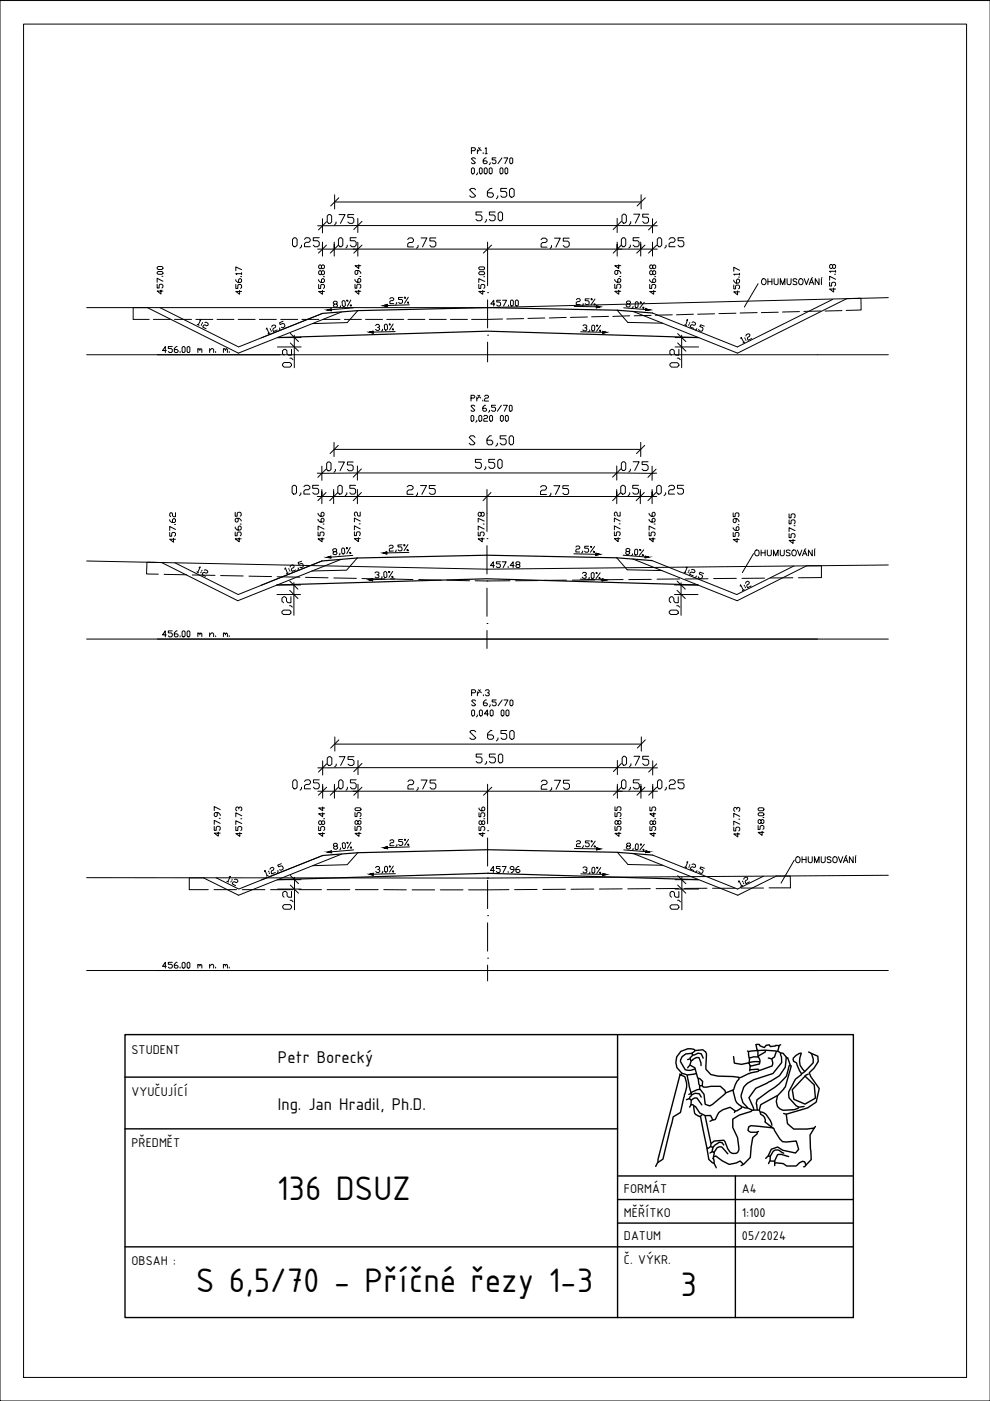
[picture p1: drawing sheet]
<svg xmlns="http://www.w3.org/2000/svg" width="210mm" height="297mm" viewBox="0 0 210 297" stroke-linecap="round" stroke-linejoin="round" font-family="sans-serif">
<defs><g id="words">
<g font-size="7.8">
<text x="58.7" y="254.4">136 DSUZ</text>
<text x="41.5" y="274">S 6,5/70 - Příčné řezy 1-3</text>
<text x="144.3" y="274.9">3</text>
</g>
<g font-size="5.3">
<text x="98.4" y="43.4">S 6,50</text>
<text x="99.8" y="48.3">5,50</text>
<text x="113.6" y="54">2,75</text>
<text x="130.5" y="48.7">0,75</text>
<text x="145" y="79" transform="rotate(-90 145 79)">0,2</text>
<text x="68.1" y="101.2">0,75</text>
<text x="99.5" y="100.9">5,50</text>
<text x="130.5" y="101.2">0,75</text>
<text x="60.7" y="106.2">0,25</text>
<text x="137.9" y="106.2">0,25</text>
<text x="62.8" y="131.6" transform="rotate(-90 62.8 131.6)">0,2</text>
<text x="145" y="131.6" transform="rotate(-90 145 131.6)">0,2</text>
<text x="98.4" y="158.4">S 6,50</text>
<text x="68.1" y="163.7">0,75</text>
<text x="99.8" y="163.3">5,50</text>
<text x="130.5" y="163.7">0,75</text>
<text x="60.7" y="168.6">0,25</text>
<text x="70.6" y="168.6">0,5</text>
<text x="130.5" y="168.6">0,5</text>
<text x="138.3" y="168.6">0,25</text>
<text x="145" y="194" transform="rotate(-90 145 194)">0,2</text>
</g>
<g font-size="3.9">
<text x="58.9" y="225.5">Petr Borecký</text>
<text x="58.9" y="235.3">Ing. Jan Hradil, Ph.D.</text>
</g>
<g font-size="2.9">
<text x="27.9" y="223.5">STUDENT</text>
<text x="27.9" y="232.3">VYUČUJÍCÍ</text>
<text x="27.9" y="243.3">PŘEDMĚT</text>
<text x="132.3" y="257.9">MĚŘÍTKO</text>
<text x="132.3" y="252.9">FORMÁT</text>
<text x="157.3" y="252.9">A4</text>
<text x="157.3" y="257.9">1:100</text>
<text x="132.3" y="262.9">DATUM</text>
<text x="157.3" y="262.9">05/2024</text>
<text x="27.9" y="268.3">OBSAH :</text>
<text x="132.3" y="267.9">Č. VÝKR.</text>
</g>
</g></defs>
<g fill="none" stroke="#000" stroke-width=".21">
<path d="M103.4 56.4v4.2M103.4 71.1h.1M103.4 62h.1M103.4 63.6v5.9M103.4 72.5v4.2M103.3 114.2h.1M103.3 108.9v3.8M103.3 115.7v6M103.3 132.2h.1M103.3 123.2h.1M103.3 124.7v6M103.3 133.7v3.8"/>
<path d="M103.4 176.1h.1M103.4 171.4v3.3M103.4 177.7v5.9M103.4 194.1h.1M103.4 185.2h.1M103.4 186.6v6M103.4 195.7v6M103.4 203.1h.1M103.4 204.6v3.4"/>
</g>
<g fill="none" stroke="#000" stroke-width=".21">
<path d="M99.9 31.9h.7l.2-.4-.2-.2h-.7v1.3M99.9 35.8l.3-.2 .4 .2v.8l-.2 .3-.5-.3zM100.8 33.7l-.2-.2h-.4l-.3 .2 .9 .8-.2 .2h-.4l-.3-.2M101.2 36.6l-.2 .5M101.2 31.7v.9M101.4 31.3l.2 .2 .2-.2M101.8 35.6l.4 .2v.8l-.2 .3-.4-.3v-.8zM102 31.9l-.4-.2-.4 .5M102.4 32.4v.2M102.7 35.8l.2-.2 .4 .2v.8l-.2 .3-.4-.3zM102.9 31.5l.2-.2v1.3M102.9 32.6h.4"/>
<path d="M103.1 33.5h-.2l-.5 .4v.6l.3 .2h.4l.2-.4-.2-.2h-.7M103.7 35.8l.2-.2 .5 .2v.8l-.3 .3-.4-.3zM103.9 34.5l-.2 .4M105.2 33.5h-.8v.4h.5l.3 .2v.4l-.3 .2h-.3l-.2-.2M106 35.8l.2-.2 .4 .2v.8l-.2 .3-.4-.3zM106.4 33.5l-.8 1.2M106.8 33.5h.9l-.6 1.2M107.1 35.8l.2-.2 .4 .2v.8l-.3 .3-.3-.3zM108.1 33.7l.2-.2 .4 .2v.8l-.2 .2-.4-.2zM33.3 57.8l.2-.2h.8l.2 .4-.2 .2h-.8zM33.5 56.5h.8l.2 .4-.2 .2h-.8l-.2-.2zM34.3 58.6h.2"/>
<path d="M34.5 59.6l-1.2-.6v.8M50 59.3v.2l.4 .4h.6l.2-.2v-.4l-.4-.2-.2 .2v.6M51 58.7h.2M51.2 58h-1.2l.2 .2M51.2 57.2l-1.2-.6v.8M51.2 57.8v.4M62 50.7l.4-.3h.3l.3 .3v1.3l-.3 .3h-.3l-.4-.3zM63.9 52v.3l-.3 .3M64.6 50.7l.3-.3h.6l.3 .3v.3l-.3 .4h-.6l-.3 .3v.6h1.2M67.4 52.8h8.5M67.4 47.9h1v1.5M67.6 59.3v.2l.4 .4h.6l.2-.2v-.4l-.4-.2-.2 .2v.6"/>
<path d="M67.7 50.4h-1.3v.6h1l.3 .4v.6l-.3 .3h-.6l-.4-.3M68.2 57.6l.2-.2 .4 .2v.4l-.4 .2-.2-.2v-.4l-.4-.2-.2 .2v.4l.2 .2 .4-.2M68.2 56.4l.2-.2 .4 .2v.4l-.2 .2-.4-.2v-.4l-.3-.2-.3 .2v.4l.2 .2 .4-.2M68.4 46.4v1.5l62.5-.1M68.4 51.3v1.5v-1M68.4 52.8v1.5M68.6 58.7h.2M69.2 52l-1.7 1.7M69.2 47l-1.7 1.8M69.4 45.8l.3-.3h.3l.3 .3v1.3l-.3 .3h-.3l-.3-.3zM70.9 51.3v1.5v-1M70.9 52.8v1.5"/>
<path d="M71 41.3v3M71 42.8h64.9M71.2 47.1v.3l-.2 .3M71.8 52l-1.8 1.7M71.8 41.9l-1.7 1.8M71.9 45.5h1.3l-1 1.9M72.1 50.4h.3l.3 .3v1.3l-.3 .3h-.3l-.3-.3v-1.3zM73.6 52v.3l-.3 .3M74.9 52.8h57M75 45.5h-1.3v.6h1l.3 .3v.7l-.3 .3h-.6l-.4-.3M75.3 59.3v.2l.3 .3h.7l.2-.2v-.3l-.4-.3-.2 .3v.5M75.5 50.4h-1.2v.6h.9l.3 .4v.6l-.3 .3h-.6l-.3-.3"/>
<path d="M75.9 57.3v.7l-.5 .2-.1-.2v-.4l.1-.3h.7l.4 .5v.2M75.9 51.3v3M75.9 46.3v3M76.1 56.1v.8l-.8-.6h1.2M76.3 58.6h.2M76.8 52l-1.8 1.7M76.8 46.9l-1.8 1.8M86.4 50.8l.3-.4h.7l.3 .4v.3l-.3 .3h-.7l-.3 .3v.7h1.3M88.6 52v.4l-.3 .2M89.3 50.4h1.2l-.9 2M92.4 50.4h-1.3v.7h1l.3 .3v.6l-.3 .4h-.7l-.3-.4M101.5 57.8l.2-.2h.9l.1 .4-.1 .2h-.9z"/>
<path d="M101.5 56.8l.2-.2h.9l.1 .4-.1 .2h-.9zM102.6 58.7h.1M102.8 59.7l-1.3-.6v.8M103.4 51.3v5.1M104.2 52l-1.7 1.7M130.3 59.3v.2l.5 .3h.6l.2-.2v-.3l-.2-.3-.4 .3v.5M130.9 51.3v1.5v-1M131 57.3v.7l-.4 .2-.3-.2v-.4l.3-.3h.6l.4 .5v.2M131.2 56.1v.8l-.9-.6h1.3M131.4 58.6h.2M131.7 52l-1.7 1.7M132 50.4h.4l.3 .3v1.3l-.3 .3h-.4l-.3-.3v-1.3z"/>
<path d="M133.6 52v.3l-.3 .3M135.5 50.4h-1.3v.6h1l.3 .4v.6l-.3 .3h-.6l-.4-.3M135.8 51.3v1.5v-1M135.8 52.8v1.5M135.9 41.3v3M136.7 52l-1.7 1.7M136.8 41.9l-1.7 1.8M137.8 59.3v.2l.4 .4h.6l.2-.2v-.4l-.2-.2-.4 .2v.6M138.3 51.3v1.5v-1M138.3 52.8v1.5M138.4 57.6l.2-.2 .4 .2v.4l-.4 .2-.2-.2v-.4l-.4-.2-.2 .2v.4l.2 .2 .4-.2M138.4 56.4l.2-.2 .4 .2v.4l-.2 .2-.4-.2v-.4l-.2-.2-.4 .2v.4l.2 .2 .4-.2"/>
<path d="M138.8 58.7h.2M139.2 52l-1.7 1.7M139.4 52.8h-8.5v1.5M139.7 50.4h.3l.3 .3v1.3l-.3 .3h-.3l-.3-.3v-1.3zM141.2 52v.3l-.3 .3M141.9 50.7l.3-.3h.6l.3 .3v.3l-.3 .4h-.6l-.3 .3v.6h1.2M145 50.4h-1.2v.6h.9l.3 .4v.6l-.3 .3h-.6l-.3-.3M155.6 59.4v.2l.4 .4h.6l.2-.2v-.4l-.2-.2-.4 .2v.6M156.6 58.7h.2M156.8 58.2h-1.2l.2 .1M156.8 57.3l-1.2-.6v.8M156.8 57.9v.4"/>
<path d="M161.7 59.2a.57 .57 0 0 1 .8 .6 .57 .57 0 0 1-.9 .4l-.1-.6zM162.8 59.1v1.3M162.8 59.7h.9M163.7 59.1v1.3M164.1 59.1v.9l.4 .4 .4-.2 .1-1.1M166.9 59.1v1.1l.4 .2 .3-.1 .1-.3v-.9M169 59.3l-.3-.2-.5 .1v.4l.6 .2 .2 .4-.3 .2-.6-.2M169.5 59.2a.62 .62 0 0 1 .8 .4 .62 .62 0 0 1-.4 .8 .65 .65 0 0 1-.6-.5 .65 .65 0 0 1 .2-.7zM170.5 59.1l.5 1.3 .4-1.3M171.7 59.9h.6M172.3 58.9l-.3 .1M173.7 59.1v1.3l-.9-1.3v1.3"/>
<path d="M174.2 59.1v1.3M174.3 58.9l-.1 .1M175.9 59.8v.8h.4v-.5l.2-.3h.5l.2 .3v.3l-.2 .2M176.5 56.3l.2-.2 .5 .2v.4l-.5 .2-.2-.2v-.4l-.4-.2-.2 .2v.4l.2 .2 .4-.2M177 58.2h.2M177.2 59.2l-1.3-.6v.8M177.2 57.5h-1.3l.2 .2M177.2 57.3v.4M33.3 60.3v.8h.4v-.6l.2-.2h.4l.2 .2v.4l-.2 .2M34.1 61.5v.8l-.8-.6h1.2M41.8 68.8l.4 .1M42.3 67.8h.3l-.6 1.1"/>
<path d="M42.8 68.8l-.1 .2M43 68.4l-.2 .2M43.4 68.4l.3-.1 .4 .2v.5l-.3 .1-.4-.2-.3 .1-.1 .3 .7 .4M50 60.3v.9h.4v-.7l.2-.2h.4l.2 .2v.4l-.2 .3M50.8 61.6v.8l-.8-.6h1.2M56.4 69.8l.2-.3 .4 1.2M57.2 70.6l-.4 .2M57.3 69.7l.1 .2M57.4 70l.1 .3M57.6 69.3l.1-.3h.7l-.1 .5-.3 .1-.2 .3 .2 .4 .8-.3M58.8 71.6h5M58.8 73.6h5"/>
<path d="M59.3 69.5l-.1 .5M60 68.1l-.7 .3 .1 .4 .6-.2 .3 .1 .1 .4-.1 .2-.4 .2-.3-.1M60.2 76.9h1.3l.3 .3v.3l-.3 .3h-1.3l-.3-.3v-.3zM61.5 75.9h.3l.3 .4M61.6 70.7l1.7 1.7M61.6 72.7l1.7 1.8M61.8 74.1v1.2h-.6l-.4-.3v-.6l-.3-.3h-.3l-.3 .3v.6l.3 .3M62.4 71.1v6.9M67.6 60.3v.9h.4v-.7l.2-.2h.4l.2 .2v.4l-.2 .3M68.4 61.6v.8l-.8-.6h1.2M71.3 64.5l.2 .4-.1 .2h-.4l-.3-.4 .2-.2h.4l.2-.5-.6-.1-.2 .2 .2 .4M72.2 64.8l-.2 .5"/>
<path d="M72.5 64l.2-.3 .5 .2v.9l-.2 .2-.4-.2zM73.5 63.7h.2l.1 .2h-.2zM74.3 64.7l.2-.1v.2l-.2 .1zM74.4 63.6l-.7 1.3M74.9 65.3l-5.4 .4M75.3 60.3v.8h.3v-.6l.3-.2h.4l.2 .2v.4l-.2 .2M76.1 61.5v.9l-.8-.6h1.2M79.6 69l.2-.2h.4l.3 .4-.4 .2M80.3 69.4l.2 .2-.2 .4h-.4l-.3-.2M81.1 69.8l-.2 .4M81.7 68.7l.4 .2 .1 .9-.5 .2-.2-.2v-.9zM82.5 68.7h.2l.1 .2h-.3z"/>
<path d="M82.6 63.4l.2-.3h.4l.3 .2-.2 .4h-.5l-.2 .3 .1 .4h.8M83.2 69.7h.2v.2h-.2zM83.4 68.7l-.8 1.3M83.8 70.3l-5.4 .1 .7 .2v-.4l-.7 .2M84.1 64.1l-.2 .4M85.3 63.1h-.8v.4h.6l.2 .2v.4l-.1 .2h-.4l-.3-.2M85.7 63h.2l.1 .2h-.2zM86.4 64h.2v.2h-.2zM86.6 63l-.8 1.3M86.8 64.6l-5.4 .2 .7 .2v-.5l-.7 .3M101.5 60.3v.9h.4v-.7l.3-.2h.4l.2 .2v.4l-.2 .3M102.4 61.6v.8l-.9-.6h1.3"/>
<path d="M121.8 65l5.4 .1-.8 .2v-.5l.8 .3M122.2 63.5l.2-.2h.5l.1 .4-.2 .3-.6 .1v.4l.8 .1M123.1 70.3l5.4 .2-.7 .2v-.4l.7 .2M123.6 69.1l.2-.2h.4l.2 .2v.2l-.4 .2M123.7 64.4l-.3 .4M124.2 69.5l.2 .2-.2 .4h-.4l-.2-.2M124.9 63.4h-.8v.3l.6 .1 .2 .2v.4l-.2 .2h-.4l-.2-.2M125.1 70l-.3 .3M125.3 63.4h.3v.2h-.3zM125.5 69.1l.4-.2 .2 .3v.8l-.2 .2-.5-.2zM125.9 64.4h.3v.2h-.3zM126.2 63.4l-.9 1.2"/>
<path d="M126.5 68.9h.2v.3h-.2zM127.1 70h.2v.2h-.2zM127.3 69l-.8 1.2M130.3 60.3v.8h.5v-.6l.2-.2h.4l.2 .2v.4l-.2 .2M131.2 61.5v.9l-.9-.6h1.3M132.2 65.3l5.4 .4M133 64.4l-.2-.4 .3-.2h.4l.2 .3-.3 .4-.4-.1-.2 .2v.2l.2 .3h.4l.2-.2-.2-.4M134.2 65l-.2 .3M134.7 64.2l.2-.2 .4 .2v.9l-.3 .1h-.2l-.1-.2zM135.8 64h.2v.2h-.2zM136.3 65.1h.2v.2h-.2zM136.6 64.1l-.9 1.2"/>
<path d="M137.8 60.3v.9h.4v-.7l.2-.2h.4l.2 .2v.4l-.2 .3M138.6 61.6v.8l-.8-.6h1.2M143.1 71.6h5M143.1 73.6h5M143.7 70.7l1.7 1.7M144.5 71.1v6.9M145.2 68.9l.3 .1M145.5 67.9l.3-.1-.4 1.1M146.1 68.8l-.1 .2M146.3 68.4l-.1 .2M146.7 68.4l.3-.2 .4 .2v.5l-.2 .1-.5-.2-.2 .1-.2 .4 .8 .3M147.7 69.7l-.3 .3"/>
<path d="M149.3 69.2l-.8-.3-.1 .3 .6 .3-.1 .6-.3 .2-.3-.2-.2-.3M155.6 60.4v.8h.4v-.6l.2-.2h.4l.2 .2v.5l-.2 .1M156.4 61.7v.8l-.8-.6h1.2M157.1 71.8v-.3l.6 1.1M157.9 72.5l-.4 .2M157.9 71.6l.1 .2M158.1 72l.1 .2M158.2 71.2v-.3l.4-.1 .3 .1v.4l-.4 .2v.3l.1 .4 .8-.4M165.4 60.4v-1.3l.5 1.3 .5-1.3v1.3M171.6 60.4l.4-1.3 .6 1.3M176.7 61.1v.8l-.8-.6h1.3M70.8 93.8v3"/>
<path d="M70.8 95.3h65M71.7 94.4l-1.7 1.8M99.9 84.4h.6l.2-.4-.2-.2h-.6v1.2M100 88.1l.5 .2v.8l-.3 .2-.3-.2v-.8zM100.7 86.1l-.2-.2h-.5l-.1 .2 .8 .9-.2 .2h-.5l-.1-.2M100.7 92.7l-.3-.3h-.6l-.3 .3 1.2 1.3-.3 .3h-.6l-.3-.3M101.1 89.1l-.2 .4M101.1 84.2v.8M101.3 83.8l.2 .2 .2-.2M101.5 88.3l.2-.2 .5 .2v.8l-.3 .2-.4-.2zM101.9 84.4l-.4-.2-.4 .4M102.4 84.8v.2"/>
<path d="M102.6 88.3l.1-.2h.5l.2 .2-.2 .4h-.5l-.1 .2v.4h.8M102.7 84l.3-.2h.4l.2 .2-.2 .4h-.4l-.3 .2v.4h.9M103 85.9h-.3l-.3 .4v.7l.2 .2h.4l.2-.2-.2-.4h-.6M103.8 87l-.2 .4M103.8 88.3l.2-.2 .4 .2v.8l-.2 .2-.4-.2zM104.2 92.4h-.4l-.5 .6v1l.2 .3h.7l.3-.3v-.3l-.3-.4h-.9M105.1 85.9h-.9v.4h.7l.2 .3v.4l-.2 .2h-.5l-.2-.2M105.5 94v.3l-.4 .3M106.1 88.3l.2-.2 .4 .2v.8l-.2 .2-.4-.2zM106.3 85.9l-.8 1.3M106.7 85.9h.9l-.7 1.3M107.1 88.3l.3-.2 .4 .2v.8l-.2 .2-.5-.2z"/>
<path d="M107.3 92.4h-1.3v.6h1l.3 .3v.7l-.3 .3h-.6l-.4-.3M108.2 85.9l.4 .2v.9l-.2 .2-.4-.2v-.9zM108.2 92.4h.4l.3 .3v1.3l-.3 .3h-.4l-.3-.3v-1.3zM135.8 93.8v3M136.7 94.4l-1.7 1.8M36 112.9v.8h.4v-.6l.2-.2h.4l.2 .2v.4l-.2 .2M36 110.2v.2l.4 .4h.6l.2-.2v-.4l-.4-.2-.2 .2v.6M36.8 114.1v.9l-.8-.7h1.2M37 111.2h.2M37.2 112.3l-1.2-.7v.9M37.2 108.7v.8h-.4l-.2-.2v-.4l-.2-.2-.4 .2v.4l.2 .2M49.9 112.8v.8h.4v-.6l.2-.2h.4l.2 .2v.4l-.2 .2"/>
<path d="M49.9 111.7v.3l.4 .4h.6l.2-.2v-.5l-.2-.2-.4 .2v.7M49.9 108.6v.9h.4v-.7l.2-.2h.4l.2 .2v.4l-.2 .3M50.5 109.9v.6l-.4 .2-.2-.2v-.4l.2-.2h.6l.4 .6M50.7 114v.9l-.8-.7h1.2M50.9 111.1h.2M64 119l-.8 .3 .1 .4 .6-.2h.3l.1 .5-.1 .2-.4 .2-.2-.1M67.3 105.3h8.5M67.4 112.8v.8h.5v-.6l.2-.2h.4l.2 .2v.4l-.2 .2M67.4 110.1v.2l.5 .4h.6l.2-.2v-.4l-.2-.2-.4 .2v.6M67.4 108.8v.2l.5 .5h.6l.2-.3v-.4l-.2-.2-.4 .2v.7M68.3 114v.9l-.9-.7h1.3M68.5 111.1h.2"/>
<path d="M68.7 112.2l-1.3-.7v.9M70.7 103.8v1.5v-1M70.7 105.3v1.5M71.2 117l.3 .3-.3 .3h-.4l-.2-.2 .2-.4h.4l.2-.3-.2-.4-.5 .1-.2 .2 .3 .4M71.6 103.2l.4-.3h.3l.3 .3v1.3l-.3 .3h-.3l-.4-.3zM71.6 104.4l-1.7 1.8M72.1 117.3v.2l-.2 .2M72.6 116.2l.4 .2 .1 .8-.4 .3-.2-.3-.1-.8zM73.4 116.1h.3v.2l-.3 .1zM73.5 104.5v.3l-.3 .3M74.1 117.1h.2l.1 .2h-.2zM74.3 116.1l-.8 1.3"/>
<path d="M74.8 105.3h56.9M74.8 117.8l-5.4 .4M75.1 112.8v.8h.5v-.6l.2-.2h.4l.2 .2-.2 .6M75.4 102.9h-1.2v.6h.9l.3 .3v.7l-.3 .3h-.6l-.3-.3M75.8 100.3h55M75.8 103.8v3M76 114v.8l-.9-.6h1.3M76.2 111.1h.2M76.4 112.1l-1.3-.6v.8M76.4 110.5l-1.3-.7v.8M76.4 108.6v.8h-.4l-.2-.2v-.4l-.4-.2-.3 .2v.4l.3 .2M76.6 104.4l-1.7 1.8"/>
<path d="M82.5 115.8l.2-.2h.4l.3 .2-.3 .4h-.4l-.2 .2v.5l.9-.1M84 116.6l-.2 .4M85.2 115.5l-.8 .1v.4l.6-.1 .2 .2 .1 .5-.3 .2h-.4l-.2-.2M85.6 115.5h.3v.2h-.3zM86.3 116.5h.2v.2h-.2zM86.3 103.2l.4-.3h.5l.4 .3v.4l-.4 .3h-.5l-.4 .3v.6h1.3M86.5 115.5l-.8 1.2M86.7 117.1l-5.4 .1 .7 .3v-.5l-.7 .2M88.5 104.5v.3l-.3 .3M89.2 102.9h1.2l-.9 1.9M92.3 102.9h-1.3v.7h1l.3 .3v.6l-.3 .3h-.6l-.4-.3M101.4 112.8v.8h.4v-.6l.2-.2h.4l.3 .2v.4l-.3 .2"/>
<path d="M102 108.8l.2-.2 .5 .2v.4l-.5 .3-.2-.3v-.4l-.4-.2-.2 .2v.4l.2 .3 .4-.3M102.2 114v.9l-.8-.7h1.3M102.4 111.1h.3M102.7 112.2l-1.3-.7v.9M102.7 110.5l-1.3-.6v.8M103.3 103.8v5.1M104.1 104.4l-1.7 1.8M114.6 103.3l.3-.3h.7l.3 .3v.3l-.3 .3h-.7l-.3 .3v.6h1.3M116.8 104.5v.3l-.3 .4M117.4 103h1.3l-.9 1.8M120.6 103h-1.3v.6h1l.3 .3v.6l-.3 .3h-.7l-.3-.3M121.7 117.4l5.4 .1-.8 .3 .1-.5 .7 .2"/>
<path d="M122.1 116l.2-.2h.4l.2 .2-.2 .4h-.4l-.2 .2v.4h.8M123.5 116.8l-.2 .4M124.8 115.8h-.8v.4h.6l.2 .2v.5l-.2 .2h-.4l-.2-.2M125.2 115.9h.2v.2l-.2-.1zM125.8 116.9h.2v.2h-.2zM126.1 115.9l-.9 1.2M130.3 112.8v.8h.4v-.6l.2-.2h.4l.2 .2v.4l-.2 .2M130.8 103.8v1.5v-1M131.1 114v.8l-.8-.6h1.2M131.3 111.1h.2M131.5 112.1l-1.2-.6v.8M131.5 110.5l-1.2-.7v.8"/>
<path d="M131.5 108.6v.8h-.4l-.5-.8-.3 .2v.4l.2 .2M131.6 103.2l.4-.3h.2l.4 .3v1.3l-.4 .3h-.2l-.4-.3zM131.6 104.4l-1.7 1.8M132.1 117.7l5.4 .4M132.9 116.9l-.2-.4 .3-.2h.3l.3 .2-.3 .5-.4-.1-.2 .2 .1 .4h.5l.2-.1v-.2l-.2-.2M133.5 104.5v.3l-.3 .3M134.1 117.4v.2l-.2 .2M134.6 116.6l.4-.2 .2 .3v.8l-.3 .2-.4-.2zM135.4 102.9h-1.2v.6h.9l.3 .3v.7l-.3 .3h-.6l-.3-.3M135.6 116.5h.2v.2h-.2zM135.8 103.8v1.5v-1M135.8 105.3v1.5"/>
<path d="M136.2 117.6h.2v.2h-.2zM136.5 116.6l-.9 1.2M136.6 104.4l-1.7 1.8M137.6 112.8v.8h.4v-.6l.3-.2h.4l.2 .2v.4l-.2 .2M137.6 110.1v.2l.4 .4h.7l.2-.2v-.4l-.2-.2-.4 .2v.6M137.6 108.8v.2l.4 .5h.7l.2-.3v-.4l-.4-.2-.2 .2v.7M138.5 114v.9l-.8-.7h1.2M138.7 111.1h.2M138.9 112.2l-1.3-.7v.9M139.2 105.3h-8.4v1.5M155.4 112.9v.8h.5v-.6l.2-.2h.4l.2 .2v.4l-.2 .2M155.4 111.9l.5 .6h.6l.2-.2-.2-.6-.4 .2v.6"/>
<path d="M155.4 108.7v.8h.5v-.5l.2-.3h.4l.2 .3-.2 .5M156.1 110v.6l-.2 .2-.5-.2v-.4l.3-.2h.6l.4 .4v.2M156.3 114.2v.8l-.9-.6h1.3M156.5 111.2h.2M160.1 116.8l.2-.1a.58 .58 0 0 1 .7 .5 .58 .58 0 0 1-.7 .6l-.3-.4zM161.4 116.6v1.2M161.4 117.2h.8M162.2 116.6v1.2M162.7 116.6v.9l.2 .3h.2l.4-.1v-1.1M164 117.8v-1.2l.5 1.2 .5-1.2v1.2M165.4 116.6l.1 1.1 .3 .1h.3l.2-.3v-.9M167.3 113.1v.9h.4v-.6l.2-.3h.5l.2 .3v.4l-.2 .2"/>
<path d="M167.3 110.2v.9h.4v-.7l.2-.2h.5l.2 .2v.5l-.2 .2M167.3 109v.8h.4v-.6l.2-.2h.5l.2 .2v.4l-.2 .2M167.5 116.8l-.3-.2-.4 .1v.4l.6 .2 .1 .4-.3 .1-.5-.1M168 116.8l.1-.1a.59 .59 0 0 1 .7 .5 .59 .59 0 0 1-.7 .6l-.2-.4zM168.1 114.4v.8l-.8-.6h1.3M168.4 111.4h.2M168.6 112.5l-1.3-.6v.8M169.1 116.6l.4 1.2 .5-1.2M170.1 117.8l.5-1.2 .5 1.2M170.3 117.4h.6M170.9 116.4l-.3 .1M172.2 116.6v1.2l-.8-1.2v1.2"/>
<path d="M172.7 116.6v1.2M172.8 116.4l-.1 .1M41.7 121.2l.4 .2M42.2 120.3l.3-.1-.6 1.2M42.7 121.3l-.2 .1M42.8 120.9v.2M43.3 120.9l.3-.1 .3 .2 .2 .3-.4 .2-.4-.1h-.3l-.2 .4 .8 .4M60.4 120.7l.1-.3 .5 1.2M61.1 121.5l-.4 .1M61.2 120.6l.1 .1M61.4 120.9l.1 .2M61.4 123.2l1.8 1.7"/>
<path d="M61.5 120.2l.1-.3 .4-.2 .3 .2v.4l-.4 .2-.1 .3 .1 .3 .8-.3M62.3 123.5v7M63.2 120.4v.5M79.5 121.5l.2-.2h.4l.2 .1-.2 .5h-.2M80.1 121.9l.2 .2-.1 .4h-.4l-.3-.2M81 122.2l-.2 .5M81.4 121.4l.2-.2 .4 .2v.8l-.2 .3-.4-.3zM82.4 121.2h.2v.2h-.2zM83.1 122.2h.2v.2h-.2zM83.3 121.1l-.8 1.3M83.7 122.8l-5.4 .1 .7 .2v-.4l-.7 .2M123 122.8l5.4 .2-.7 .2v-.5l.7 .3"/>
<path d="M123.5 121.6l.2-.2h.4l.2 .2-.2 .4h-.2M124.1 122l.2 .2-.2 .4h-.4l-.3-.2M124.9 122.4l-.2 .4M125.3 121.6l.3-.2 .4 .2-.1 .9-.2 .2-.4-.3zM126.4 121.4h.2v.2h-.2zM127 122.5h.2v.2h-.2zM127.3 121.4l-.9 1.3M143 124h5M143 126.1h5M143.6 123.2l1.7 1.7M144.4 123.6v6.9M145 121.3l.4 .2"/>
<path d="M145.4 120.3h.3l-.5 1.1M146 121.2l-.1 .2M146.1 120.8l-.1 .3M146.6 120.8h.6l.2 .3-.4 .3-.4-.1-.3 .1-.1 .4 .8 .3M147.7 122.1l-.4 .4M149.2 121.6l-.8-.3-.1 .4 .5 .2 .2 .3-.2 .4-.3 .1-.3-.2-.2-.2M156.9 124.3l.1-.3 .6 1.1M157.8 125l-.4 .2M157.8 124.1l.1 .2M158 124.4l.1 .2M158.1 123.7l.1-.3 .3-.2 .4 .3-.1 .3-.4 .2-.1 .3 .2 .3 .8-.4M71 156.2v3"/>
<path d="M71 157.8h65M71.8 156.9l-1.7 1.7M100 146.9h.6l.2-.4-.2-.3h-.6v1.3M100 150.7l.2-.2 .4 .2v.9l-.2 .2-.4-.2zM100.8 148.6l-.2-.2h-.4l-.2 .2 .8 .8-.2 .2h-.4l-.2-.2M101.2 151.6l-.2 .4M101.2 146.7v.8M101.4 146.2l.2 .3 .3-.3M101.9 150.5l.4 .2v.9l-.2 .2-.5-.2v-.9zM102.1 146.9l-.5-.2-.4 .4M102.5 147.3v.2M102.9 146.5l.2-.3h.4l.2 .5-.4 .2"/>
<path d="M103.1 148.4h-.2l-.4 .4v.6l.2 .2h.4l.2-.4-.2-.2h-.6M103.5 146.9l.3 .4-.3 .2h-.4l-.2-.2M103.5 151.4h-.8l.6-.9v1.3M103.9 149.4l-.1 .4M104.1 150.5l.5 .2v.9l-.2 .2-.5-.2v-.9zM105.2 148.4h-.8v.4h.6l.2 .2v.4l-.2 .2h-.4l-.2-.2M106.3 150.7l.2-.2 .3 .2v.9l-.2 .2-.3-.2zM106.5 148.4l-.9 1.2M106.8 148.4h.9l-.6 1.2M107.3 150.7l.2-.2 .4 .2v.9l-.2 .2-.4-.2zM108.1 148.6l.2-.2 .5 .2v.8l-.3 .2-.4-.2zM136 156.2v3"/>
<path d="M136.8 156.9l-1.7 1.7M45.4 175.2v.9h.4v-.7l.3-.2h.4l.2 .2v.4l-.2 .3M46.1 172.3v.6l-.5 .2-.2-.2v-.4l.2-.2h.7l.4 .4v.2M46.3 176.4v.9l-.9-.7h1.3M46.5 173.5h.2M46.7 174.6l-1.3-.7v.9M46.7 171.6l-1.3-.6v.9M50 175.2v.9h.4v-.6l.2-.3h.5l.2 .3v.4l-.2 .2M50.6 171.5v-.2l-.4-.2-.2 .2v.4l.2 .2M50.6 171.3l.2-.2 .5 .2v.4l-.2 .2M50.8 176.5v.8l-.8-.6h1.3M51.1 173.6h.2"/>
<path d="M51.3 174.6l-1.3-.6v.8M51.3 173l-1.3-.7v.9M67.4 167.8h8.5M67.6 175.2v.9h.4v-.6l.2-.3h.4l.2 .3v.4l-.2 .2M68.2 174.2l.2-.2 .4 .2v.4l-.2 .2-.4-.2v-.4l-.2-.2-.4 .2v.4l.2 .2 .4-.2M68.4 176.5v.8l-.8-.6h1.2M68.4 172.3v.9l-.8-.7h1.2M68.4 171.1v.8l-.8-.6h1.2M68.6 173.6h.2M71.3 179.4l.3 .2v.2l-.2 .2-.4 .1-.3-.2v-.3l.2-.2h.4l.2-.2v-.2l-.2-.2h-.4l-.2 .5 .2 .1M72.2 179.8l-.1 .4M72.7 178.7l.5 .1v.9l-.1 .2-.5-.2v-.8z"/>
<path d="M73.6 178.6h.2v.2h-.2zM74.3 179.6h.2v.2h-.2zM74.4 178.5l-.7 1.4M74.9 167.8h57M75.3 175.2v.9h.4v-.7l.2-.2h.4l.2 .2v.4l-.2 .3M75.3 172.3v.8h.4v-.6l.2-.2h.4l.2 .2v.4l-.2 .2M75.3 171.5l.2-.2h.8l.2 .4-.2 .2h-.8zM75.9 174.2l.4-.2 .2 .2v.4l-.4 .2-.2-.2v-.4l-.4-.2-.2 .2v.4l.4 .2 .2-.2M75.9 162.8h55M76.1 176.5v.8l-.8-.6h1.2M76.3 173.6h.2M82.7 178.3l.1-.2 .5-.1 .2 .3-.2 .4h-.4l-.2 .2v.4h.8"/>
<path d="M84.2 179.1l-.3 .4M85.3 178h-.8v.4h.7l.2 .2v.4l-.2 .2-.4 .1-.3-.2M85.8 178h.2v.2h-.2zM86.4 179h.3v.2h-.3zM86.5 165.7l.3-.3h.6l.3 .3v.3l-.3 .4h-.6l-.3 .3v.6h1.2M86.6 178l-.8 1.2M86.8 179.6l-5.4 .1 .8 .2-.1-.4-.7 .2M88.6 166.9v.4l-.3 .3M89.3 165.4h1.3l-1 1.9M92.4 165.4h-1.2v.6h.9l.3 .4v.5l-.3 .4h-.6l-.3-.4M101.6 175.2v.9h.3v-.6l.3-.3h.4l.2 .3v.4l-.2 .2M101.6 172.3v.9h.3v-.7l.3-.2h.4l.2 .2v.5l-.2 .2"/>
<path d="M101.6 171.3v.2l.3 .4h.7l.2-.2v-.4l-.4-.2-.2 .2v.6M102.2 174.2l.2-.2 .4 .2v.4l-.2 .2-.4-.2v-.4l-.3-.2-.3 .2v.4l.2 .2 .4-.2M102.4 176.5v.8l-.8-.6h1.2M102.6 173.6h.2M103.4 166.3v5.1M104.3 166.9l-1.8 1.7M114.8 165.8l.3-.4h.6l.3 .4v.3l-.3 .3h-.6l-.3 .3v.6h1.2M117 167v.3l-.4 .3M117.6 165.4h1.2l-.9 1.9M120.7 165.4h-1.2v.7h.9l.3 .3v.6l-.3 .3h-.6l-.3-.3M121.8 179.9l5.4 .1-.7 .2v-.5l.7 .3M122.2 178.5l.2-.2h.5l.2 .2-.2 .4h-.5l-.2 .2v.4h.9"/>
<path d="M123.7 179.3l-.3 .4M125 178.3h-.9v.4h.6l.2 .2v.5l-.2 .1h-.4l-.2-.2M125.3 178.3h.3v.2h-.3zM126 179.4h.2v.2h-.2zM126.2 178.3l-.9 1.3M130.4 175.2v.9h.4v-.7l.2-.2h.4l.3 .2v.4l-.3 .3M130.4 172.3v.8h.4v-.6l.2-.2h.4l.3 .2v.4l-.3 .2M130.4 171.1v.8h.4v-.6l.2-.2h.4l.3 .2v.4l-.3 .2M130.9 167.8h8.5M131 174.2l.4-.2 .3 .2v.4l-.5 .2-.2-.2v-.4l-.4-.2-.2 .2v.4l.4 .2 .2-.2M131.2 176.5v.8l-.8-.6h1.3M131.4 173.6h.3"/>
<path d="M133.1 179.4l-.3-.3 .1-.2 .2-.1h.4l.2 .4-.2 .2h-.4l-.3 .2 .2 .4h.4l.2-.2-.1-.4M134.2 179.9l-.2 .4M134.7 179.1l.3-.2 .3 .2v.9l-.2 .2h-.2l-.2-.3zM135.8 179h.2v.2h-.2zM136.6 179l-.9 1.2M137.8 175.2v.9h.4v-.6l.2-.3h.4l.2 .3v.4l-.2 .2M137.8 171.1v.8h.4v-.6l.2-.2h.4l.2 .2v.4l-.2 .2M138.4 174.2l.4-.2 .2 .2v.4l-.4 .2-.4-.8-.4 .2v.4l.2 .2 .4-.2M138.6 172.3v.9l-.8-.7h1.2M138.6 176.5v.8l-.8-.6h1.2M138.8 173.6h.2M155.6 175.4v.8h.4v-.6l.2-.2h.4l.2 .2v.4l-.2 .2"/>
<path d="M156.2 171.6l-.2-.4-.4 .2v.4l.2 .2M156.2 171.4l.2-.2 .4 .2v.4l-.2 .2M156.4 176.6v.8l-.8-.6h1.2M156.6 173.7h.2M156.8 174.7l-1.2-.6v.8M156.8 173.1l-1.2-.6v.8M160.7 175v.9l.5-.1v-.6l.2-.2h.4l.2 .2v.5l-.2 .1M160.7 172.5l.3-.2h.8l.2 .4-.2 .3h-.8zM160.7 171.5l.3-.2h.8l.2 .4-.2 .2h-.8zM161.4 174l.1-.2 .5 .2v.4l-.2 .2-.4-.2v-.4l-.2-.2-.5 .2v.4l.3 .2 .4-.2M161.6 176.3v.8l-.9-.6h1.3M161.8 173.3h.2"/>
<path d="M48.1 186.8l.4 .2M48.6 185.9l.3-.1-.6 1.1M49 186.8l-.1 .2M49.2 186.5l-.1 .1M49.7 186.5l.3-.1 .3 .1 .2 .3-.4 .3-.4-.2-.3 .1-.2 .4 .8 .4M56.1 184.8l.1-.3 .4 1.2M56.9 185.6l-.4 .1M56.9 184.7l.1 .2M57.1 185.1v.1M57.2 184.3l.2-.2 .3-.2 .4 .3-.1 .3-.4 .1v.7l.8-.3M58.8 186.5h5M58.8 188.5h5"/>
<path d="M58.9 184.6l-.1 .4M59.6 183.1l-.7 .3 .2 .4 .5-.2 .3 .1 .2 .4-.2 .2-.3 .2-.3-.1M60.2 191.8h1.3l.3 .3v.3l-.3 .4h-1.3l-.3-.4v-.3zM61.5 190.9h.3l.3 .3M61.6 185.6l1.7 1.8M61.6 187.6l1.7 1.8M61.8 189v1.2h-.6l-.3-.3v-.6l-.3-.3h-.4l-.3 .3v.6l.3 .3M62.4 186v6.9M75 180.2l-5.4 .5M79.6 184l.2-.3h.5l.2 .4-.4 .2M80.3 184.3l.2 .3-.2 .4h-.4l-.2-.2M81.2 184.7l-.3 .5"/>
<path d="M81.5 183.9l.2-.2 .5 .2v.8l-.2 .2-.5-.2zM82.5 183.6h.3v.2h-.3zM83.2 184.6h.2v.3h-.2zM83.4 183.6l-.8 1.3M83.8 185.2l-5.4 .2 .7 .2v-.4l-.7 .2M123.1 185.3l5.5 .1-.8 .2v-.4l.8 .2M123.6 184l.2-.2h.4l.3 .3v.2l-.5 .1M124.2 184.4l.3 .2-.3 .5h-.4l-.2-.2M125.1 184.9l-.3 .4M125.5 184.1l.4-.2 .2 .2v.8l-.2 .2-.4-.2zM126.5 183.9h.2v.2h-.2zM127.1 184.9h.2v.3h-.2z"/>
<path d="M127.4 183.9l-.9 1.3M132.2 180.2l5.5 .4M136.3 180.1h.2v.2l-.2-.1zM143.1 186.5h5M143.1 188.5h5M143.7 185.7l1.7 1.7M144.6 186v6.9M145.2 183.8l.4 .2M145.6 182.8l.2-.1-.4 1.2M146.1 183.7l-.1 .2M146.3 183.3l-.1 .2M146.7 183.3l.3-.1 .4 .1 .1 .3-.1 .2-.2 .1-.4-.1-.3 .1-.2 .4 .8 .3"/>
<path d="M147.8 184.6l-.4 .3M149.4 184.1l-.9-.3-.1 .4 .6 .2 .1 .3-.2 .4-.2 .1-.4-.2-.1-.2M156.6 187l.1-.3 .5 1.1M157.4 186.8l.1 .2M157.4 187.7l-.3 .2M157.6 187.2l.1 .2M157.7 186.4l.1-.2 .4-.2h.3v.5l-.4 .2-.1 .3 .2 .4 .7-.4M168.7 181.9a.46 .46 0 0 1 .6-.3 .46 .46 0 0 1 .3 .5v.3a.47 .47 0 0 1-.4 .5 .47 .47 0 0 1-.5-.5zM170.1 181.6v1.3M170.1 182.2h.8M170.9 181.6v1.3M171.4 181.6v1l.1 .3h.2l.5-.2v-1.1"/>
<path d="M172.7 182.9v-1.3l.4 1.3 .6-1.3v1.3M174.1 181.6l.1 1.1 .3 .2 .4-.2 .1-.2v-.9M176.2 181.8l-.3-.2-.6 .2 .2 .3 .7 .4a.44 .44 0 0 1-.3 .4 .44 .44 0 0 1-.5-.2M176.7 181.8l.1-.1a.62 .62 0 0 1 .8 .4 .62 .62 0 0 1-.4 .8 .65 .65 0 0 1-.6-.4 .65 .65 0 0 1 .1-.7zM177.8 181.6l.4 1.3 .5-1.3M178.8 182.9l.5-1.3 .5 1.3M179 182.5h.6M179.5 181.4l-.2 .1M180.9 181.6v1.3l-.8-1.3v1.3M181.4 181.6v1.3M181.5 181.4l-.1 .1"/>
</g>
<g fill="none" stroke="#000" stroke-width=".21">
<path d="M0 .1h209.9v296.9h-209.9zM5 5.1h199.9v286.9h-199.9zM18.4 75.2h41M31.2 65.2h-3v2.5h3.4M32.5 67.7h3.6M33.4 75.2h154.9M35.3 74.3h-.8l.6-.8v1.2M36.5 73.5h-.8v.4h.6l.2 .2v.4l-.2 .2h-.4l-.2-.2M37 67.7h3.6M37.5 73.5l-.5 .4v.6l.2 .2h.3l.3-.2-.3-.4h-.5M38.2 74.5v.2M38.6 73.7l.2-.2 .4 .2v.8l-.2 .2-.4-.2z"/>
<path d="M39.7 73.7l.2-.2 .4 .2v.8l-.2 .2-.4-.2zM41.5 67.7h3.6M42 74.1l.2-.2 .2 .4M42 73.9v.8M42.4 74.1l.2-.2 .2 .2v.6M44.4 74.3l.5-.4h.2l.2 .2v.6M44.4 73.9v.8M45.7 74.5v.2M46 67.7h3.6M47.4 74.1l.2-.2 .2 .4M47.4 73.9v.8M47.8 74.1l.2-.2 .2 .2v.6"/>
<path d="M48.6 74.5v.2M50.5 67.7h3.6M55 67.7h3.6M59.5 67.7h3.6M64 67.7h3.6M68.5 67.7h3.6M73 67.7h3.6M77.5 67.7h3.6M82 67.7h3.6M86.5 67.7h3.6M91 67.7h3.6M95.5 67.7h3.6"/>
<path d="M104.9 64.5h-.8l.6-.8v1.2M106.1 63.7h-.8v.3h.6l.2 .2v.5l-.2 .2h-.4l-.2-.2M106.6 63.7h.8l-.6 1.2M106.6 67.6l-6.6 .1M107.8 64.7v.2M108.4 63.6l.4 .2v.9l-.2 .2-.4-.2v-.9zM109.3 63.8l.2-.2 .4 .2v.9l-.2 .2-.4-.2zM111 67.5l-3.6 .1M115.5 67.4l-3.6 .1M120.1 67.3l-3.6 .1M124.5 67.2l-3.6 .1M129 67.1l-3.6 .1"/>
<path d="M133.5 67l-3.6 .1M138 66.9l-3.5 .1M142.5 66.7l-3.6 .1M147 66.6l-3.6 .1M151.5 66.5l-3.6 .1M156 66.4l-3.6 .1M160.5 66.3l-3.6 .1M160.7 60.1l-2.9 5M165 66.2l-3.6 .1M169.5 66.1l-3.6 .1M174 65.9l-3.6 .1M178.5 65.9h-3.6"/>
<path d="M179.5 63.3l3-.1 .1 2.5-3.2 .1M188.3 63.1l-85 2.1h-84.9M18.4 118.9l85 1.8 84.9-.9M31.2 119.2l-.1 2.5h2.5M31.3 119.2l3 .1M104.8 119.9h-.8l.6-.8v1.2M106.1 119.1h-.9v.4h.7l.2 .2v.4l-.2 .2h-.4l-.3-.2M106.5 119.1h.8l-.6 1.2M109 119.9h-.8l.6-.8v1.2M109.6 119.7l-.2-.2 .2-.4h.4l.2 .2-.2 .4h-.4l-.2 .2 .2 .4h.4l.2-.2-.2-.4M159.8 117.4l-2.4 4M171 120h3"/>
<path d="M174.2 120v2.5h-4.9M18.4 135.5h169.9M33.4 135.5h140M34.8 121.8l4.8 .1M35.3 134.6h-.8l.6-.8v1.2M36.5 133.8h-.8v.4h.6l.2 .2v.4l-.2 .2h-.4l-.2-.2M37.5 133.8l-.5 .4v.6l.2 .2h.3l.3-.2-.3-.4h-.5M38.2 134.8v.2M38.6 134l.2-.2 .4 .2v.8l-.2 .2-.4-.2zM39.7 134l.2-.2 .4 .2v.8l-.2 .2-.4-.2zM40.8 121.9l4.8 .1M42 134.4l.2-.2 .2 .4"/>
<path d="M42 134.2v.8M42.4 134.4l.2-.2 .2 .2v.6M44.4 134.6l.5-.4h.2l.2 .2v.6M44.4 134.2v.8M45.7 134.8v.2M46.8 122l4.8 .1M47.4 134.4l.2-.2 .2 .4M47.4 134.2v.8M47.8 134.4l.2-.2 .2 .2v.6M48.6 134.8v.2M52.8 122.2h4.8M58.8 122.3l4.8 .1"/>
<path d="M64.8 122.4l4.8 .1M70.8 122.5l4.8 .1M76.8 122.7l4.8 .1M82.8 122.8l4.7 .1M88.8 122.9l4.8 .1M94.7 123l4.9 .1M100.8 123.1h7.3M107.7 120.1v.2M114.1 123.1h-4.8M120.1 123h-4.8M126.1 123h-4.8M132.1 122.9h-4.8"/>
<path d="M138.1 122.8l-4.8 .1M144.1 122.8h-4.8M150.1 122.7l-4.8 .1M156.1 122.6l-4.8 .1M162.1 122.6h-4.8M168.1 122.5h-4.8M40.1 186.1v2.5h4.1M45.4 188.6h4.8M51.4 188.6h4.8M57.4 188.6h4.7M63.4 188.6h4.8M69.3 188.6h4.9"/>
<path d="M75.4 188.6h4.8M81.4 188.6l4.7 .1M87.4 188.7h4.8M93.3 188.7h4.9M104.8 184.6h-.8l.6-.9v1.3M106 183.7h-.8v.4h.7l.1 .2v.5l-.1 .2h-.4l-.3-.2M106.5 183.7h.8l-.6 1.3M107.7 184.8v.2M107.9 188.6l-8.5 .1M109 184.3h-.6l-.2-.4 .2-.2h.4l.2 .2v.7l-.4 .4h-.2M110 183.7h-.2l-.4 .4v.7l.2 .2h.4l.2-.2-.2-.5h-.6M113.9 188.6h-4.8"/>
<path d="M119.9 188.5l-4.8 .1M125.9 188.5h-4.8M131.9 188.5h-4.8M137.9 188.4l-4.8 .1M149.9 188.3l-4.8 .1M151.1 188.3h4.8M157.1 188.3h4.8M164.6 185.7h3v2.5h-4.5M168.4 182.4l-2.8 4.8M188.3 185.6l-84.9 .6-85-.1M18.4 205.8h169.9M33.4 205.8h140"/>
<path d="M35.3 204.9h-.8l.6-.9v1.3M36.5 204h-.8v.5h.6l.2 .2v.3l-.2 .3h-.4l-.2-.3M37.5 204l-.5 .5v.5l.2 .3h.3l.3-.3-.3-.3h-.5M38.2 205v.3M38.8 204l.4 .2v.8l-.2 .3-.4-.3v-.8zM39.9 204l.4 .2v.8l-.2 .3-.4-.3v-.8zM42 204.7l.2-.2 .2 .3M42 204.5v.8M42.4 204.7l.2-.2 .2 .2v.6M44.4 204.8l.5-.3h.2l.2 .2v.6M44.4 204.5v.8M45.7 205v.3"/>
<path d="M47.4 204.6l.2-.1 .2 .3M47.4 204.5v.8M47.8 204.6l.2-.1 .2 .1v.7M48.6 205v.3"/>
</g>
<path d="M58.8 71.6l44.6-1.4 44.7 1.4M138.3 66.4l-7.4-.6-27.5-.6-27.5 .7-7.5 .5M103.2 117.7l-27.5 .6-7.5 .6M103.3 117.7l27.5 .6 7.5 .6M58.7 124l44.6-1.3 44.7 1.3M58.8 186.5l44.6-1.3 44.7 1.3M138.4 181.3l-7.5-.6-27.5-.5-27.5 .6-7.5 .6" fill="none" stroke="#000" stroke-width=".25"/>
<g fill="none" stroke="#000" stroke-width=".21">
<path d="M31.2 65.2l19.3 9.7 21.9-8.7M33.9 65.2l16.7 8.4 17.8-7.2-12.9 5.2M75.9 65.9l-2.3 2.5-7.3 .2M130.9 65.8l2.2 2.6 7.4 .1M176.5 63.5l-20.2 10.1-18-7.2M179.5 63.3l-23.1 11.6-22.1-8.8M37.1 119.3l13.4 6.8 17.7-7.2-12.9 5.2M72.3 118.6l-21.9 8.8-16.1-8.1M75.7 118.3l-2.2 2.6-7.4 .2M130.8 118.3l2.2 2.5 7.4 .2M134.2 118.5l22.1 8.9 14.7-7.4M138.3 118.9l17.9 7.2 12.1-6.1"/>
<path d="M45.8 186.1l4.8 2.4 17.8-7.1-12.9 5.1M72.4 181.1l-21.8 8.7-7.5-3.7M75.9 180.8l-2.3 2.5-7.3 .2M103.4 186.2h.1M130.9 180.7l2.2 2.6 7.4 .2M134.4 181l22 8.8 8.2-4.1M138.4 181.3l18 7.2 5.4-2.7"/>
</g>
<g fill="#000" stroke="#000" stroke-width=".21">
<path d="M126.4 64.8l.7 .3h-.7zM126.4 65.1h.8l-.8 .2zM127.8 70.3l.7 .2h-.7zM127.8 70.5h.7l-.7 .2zM136.9 65.4l.6 .2h-.6zM126.4 117.3l.6 .2h-.7zM136.8 117.9l.6 .2h-.6zM127.7 122.7l.7 .2h-.7zM126.5 179.7l.7 .3h-.7zM126.5 180h.7l-.7 .2zM127.8 185.2l.7 .2h-.7zM127.8 185.4h.8l-.8 .2z"/>
<path d="M136.9 180.3l.6 .3h-.6z"/>
<path d="M69.7 65.6l.5-.2 .1 .2zM69.5 65.7l.8-.1z"/>
<path d="M69.5 65.7l.8-.1zM69.5 65.7l.8 .2v-.2z"/>
<path d="M78.4 70.4h.7zM78.4 70.4h.7v.2z"/>
<path d="M78.4 70.4l.7-.2v.2zM78.4 70.4h.7z"/>
<path d="M81.4 64.8l.7-.3v.3zM81.4 64.8h.7z"/>
<path d="M81.4 64.8h.7zM81.4 64.8l.7 .2v-.2z"/>
<path d="M126.4 65.1h.8zM126.4 65.1h.8z"/>
<path d="M127.8 70.5h.7zM127.8 70.5h.7z"/>
<path d="M136.9 65.6l.7 .1zM136.9 65.6l.7 .1zM136.9 65.7v.2l.7-.2z"/>
<path d="M69.6 118.1l.5-.2v.2zM69.4 118.2l.7-.1z"/>
<path d="M69.4 118.2l.7-.1zM69.4 118.2l.7 .1v-.1z"/>
<path d="M81.3 117.2h.7zM81.3 117.2h.7v.3z"/>
<path d="M81.3 117.2l.7-.2v.2zM81.3 117.2h.7z"/>
<path d="M126.3 117.5h.8zM126.3 117.5h.8zM126.3 117.5v.3l.8-.3z"/>
<path d="M136.8 118.1h.7zM136.8 118.1h.7zM136.8 118.1v.2l.7-.2z"/>
<path d="M78.3 122.9l.7-.2v.2zM78.3 122.9h.7z"/>
<path d="M78.3 122.9h.7zM78.3 122.9l.7 .2v-.2z"/>
<path d="M127.7 122.9l.7 .1zM127.7 122.9l.7 .1zM127.7 123v.2l.7-.2z"/>
<path d="M81.4 179.7l.7-.2v.2zM81.4 179.7h.7z"/>
<path d="M81.4 179.7h.7zM81.4 179.7l.8 .2-.1-.2z"/>
<path d="M126.5 180h.7zM126.5 180h.7z"/>
<path d="M69.7 180.6l.6-.2v.2zM69.6 180.7l.7-.1z"/>
<path d="M69.6 180.7l.7-.1zM69.6 180.7l.7 .1v-.1z"/>
<path d="M78.4 185.4h.7zM78.4 185.4h.7v.2z"/>
<path d="M78.5 185.4l.6-.2v.2zM78.4 185.4h.7z"/>
<path d="M127.8 185.4h.8zM127.8 185.4h.8z"/>
<path d="M136.9 180.6h.8zM136.9 180.6h.8zM136.9 180.6v.2l.8-.2z"/>
</g>
<g fill="none" stroke="#000" stroke-width=".3">
<path d="M26.5 219.4h154.4v59.9h-154.4zM130.9 219.4v59.9M26.5 239.3h104.4M26.5 228.4h104.4M144.1 227.7v.1l1.1 .5a4.1 4.1 0 0 1-.1 3.7l-.8 3.9-1.6 1-2.2 8.9a2.87 2.87 0 0 0-1.5 1.5M144.2 228l-4.7 17.7v.7M144.3 228l.3-.4 1.1 .4 .4 2.4 .5 1.7-.5 .8 .5 .3-.1 1h.4l.2 .2 .2 1.6 1.2 .8 1.4 6.7 .3-.1 .5-.4v-.6l.7-.5 2.1-.1 .8 1.8a1.24 1.24 0 0 0 1.1 1 1.24 1.24 0 0 0 1.2-.7l-.2-2.7-1-2.2v-1.7l1.4-.9 2.4-.7 .3-.3M146.1 232.9l-.6 .3M146.1 224.6h-.3M146.3 225.8l1 .6 .6 2.1 .4 .2 .7 .6-.1 .9 .2 .3 3.6-.2 1 .9 .1 .6-2.8 2.4-.5 .3-1-.4-.2-2.1-.9-1M146.5 231.9l-.5 .1M146.5 234.2l-.3 .5"/>
<path d="M146.6 224.9l.1-.1a1.68 1.68 0 0 1 1.5-.6l.4 1.2v.5M146.6 223.3l-1.2 .2a1.97 1.97 0 0 0-1.1 1.6l1 1.7 1.2 .1 .9-.3M146.6 233.2l.4-.3 .8-.1 1 1.5M146.7 232.1l.7-.3 .9 .1 .4 .7M146.9 223.8l-.6 .6 .3 .5-.3 .9-.5 .6M147.2 234.5l.2 .1 1 1.4 1.1 .5 1.2 5.8M147.4 222.7h1.7a1.03 1.03 0 0 1 .7 1.2l-.1 2.8 1 1.1 1.5 .4 4.5 .2v.4a4.9 4.9 0 0 0-1.2 2.2l-.1 .1a4 4 0 0 0 1.3 3.2l.4 .2 .2 .2-.1 .2-1 .6h-.2l-.3 .4M147.6 227.6l-1.8 .3M148 228.7l.4 2.2M148.3 231l-1.8 .6M148.4 230.2h.4M148.8 236.4l-.3 .3"/>
<path d="M149.1 224.4l-.4-1-.7-.1-1.1 .4-.3-.4 .8-.6a2.78 2.78 0 0 0-3.7 1 2.78 2.78 0 0 0 .8 3.7l.1 .2M149.6 236.5h1.1l.4 .9-.6 .3M155.4 231.1l-1.6 .6M155.5 224l.2 1.4 1.5 .3 1.6-.4 .2 .6M155.9 235.5l-1.1-.7a3.4 3.4 0 0 0-3.1 2.5l-.6 .1M157.4 234.7l1.1 .2M158.5 222.8l.2 .2 .1 1.4 1-.3h.9M158.9 224.5l-.1 .8M159.1 226.8l1.6-.1 .2 .2M160.3 221.5l.2 1.2h1.7l2.6 .2M160.3 221.5l.7-.1 .1 .3 1 .4 .3-.5 .7-.1 .2 .4 1.2-.3 .7 .1-.3 1.2 .6 .4h.5a3.8 3.8 0 0 1 1.5 2.5l.3 .2-1.3 4.4-1.7 1.9-.2 1.2 .2 1.1 .6 .5a4.8 4.8 0 0 0 3.8-.2l.1-.1 1.2-.2M160.5 222.7l-1.8 .3"/>
<path d="M160.7 222.8v1.1M160.8 239.9l-.2 .1M161.1 225.1l-2.1 .1M161.3 235.7a2.77 2.77 0 0 1 2.1 2.2l.3 .7M162.3 222.7l-.1 .4-1.3 .7-.1 .3 .3 .6-.1 .9-1.7 .4-.3-.1v1.2M162.9 224.3l.6 .2M163.9 239.2l1.5 2.3 .5 .5 .8 .1 2.1-.2 .5 1.8-.6 .8-2.8-.6-1-.7-1.4 .5-.6 1.3v.1h.4v.9l-.4 .7M164.6 223l-.4 1.1-.6 .4 .2 .7-.1 .8-2.8 1-.3 .2-1.5 .3-2.3 1M164.8 232.3l-3.5 1.9-.3 1.2M165.5 223.3l.2 .8v1.2l-1.8 2.3-4.1 1.3a3.4 3.4 0 0 0-2.5 2.6 3.4 3.4 0 0 0 1.1 3.4 2.92 2.92 0 0 0 2.4 .5h.2l.3 .8a1.31 1.31 0 0 1 .9 1.7l1.7 1.2-4.7-.4-.5 .2-.1 .7 .2 .3 .4 .2h1.4l-.1 .3-.9 .8-.5 4.2-1.4 1.4-.6 .3M165.5 221.5l-.2 .1M166.2 236.1l.5 .1"/>
<path d="M166.7 224.2a5.1 5.1 0 0 1-3.8 5.2l-2.7 1.3-1.4 2 1 2.5M167.5 225.8l-.2 .2-.5 2.2-1.6 1.6-4.7 3.4-.1 .9 .2 1.2M170.6 227.1a3.2 3.2 0 0 1-.7-3.8h-.1a1.9 1.9 0 0 0-1.7 1.3l.2 .4 .6 .4 .6 1.7 .4 .5M170.7 228.2l1.9 1.8 .3 2.8-2.2 1.3-2.4-1-.3-2.1zM171.4 227.7l-.7 .5M171.4 223l.7 .5 .3 1v.8l-1.8 1.9-1.9 1.6-1.5 2.7 .1 1.3 1.5 1.6 .5 .3M172 223.3l1.4 .6 .1 1.2-.9 1.4-1 .9 .3 .9 1.8 2.5-.6 2.9-1.9 1.2-4.5 1.4 .3 1.9 1.3 1.2h2.8l1.5-.2-.9 1.5 .3 5.2-1.4 1.4-.2 .1M172.9 238.8l-.2 .3M130.9 259.3h50M130.9 254.3h50M130.9 249.3h50M149.9 243.5l.4 2.3 .7 .7 .4 .1"/>
<path d="M150.7 243.1l.5 .1-.2 1h.4a4.2 4.2 0 0 0 .4 3.4M151 244.2l-.5 .3M151.2 245.6h-.1M151.4 244.2a1.51 1.51 0 0 1 1.4-1.1l.2 .1 1.3 1.4M151.4 245.2l.4-.1 1.3 1 1.5 .8 1.5-.3 .8-.4 .6 .6M153.5 242.8l-.4-.5-.6-.1-.9 .6-.4 .4M155.9 249.3v30M162.9 245.1l-.6 .5M163.3 246.2h1v.9M164.4 246.6l1.7 .1 .7 .5 2.1-.1a1.69 1.69 0 0 1 1.5-.8l.2 .1 .3 .6M166.2 244.5l-.4-.2a1.24 1.24 0 0 0-1.2-.5 1.24 1.24 0 0 0-1 .9l-.2 .4M167.2 245.2a3.1 3.1 0 0 0-2.4-.4l-.5 1.4"/>
<path d="M26.5 264.4h154.4"/>
</g>
<use href="#words"/>
</svg>
